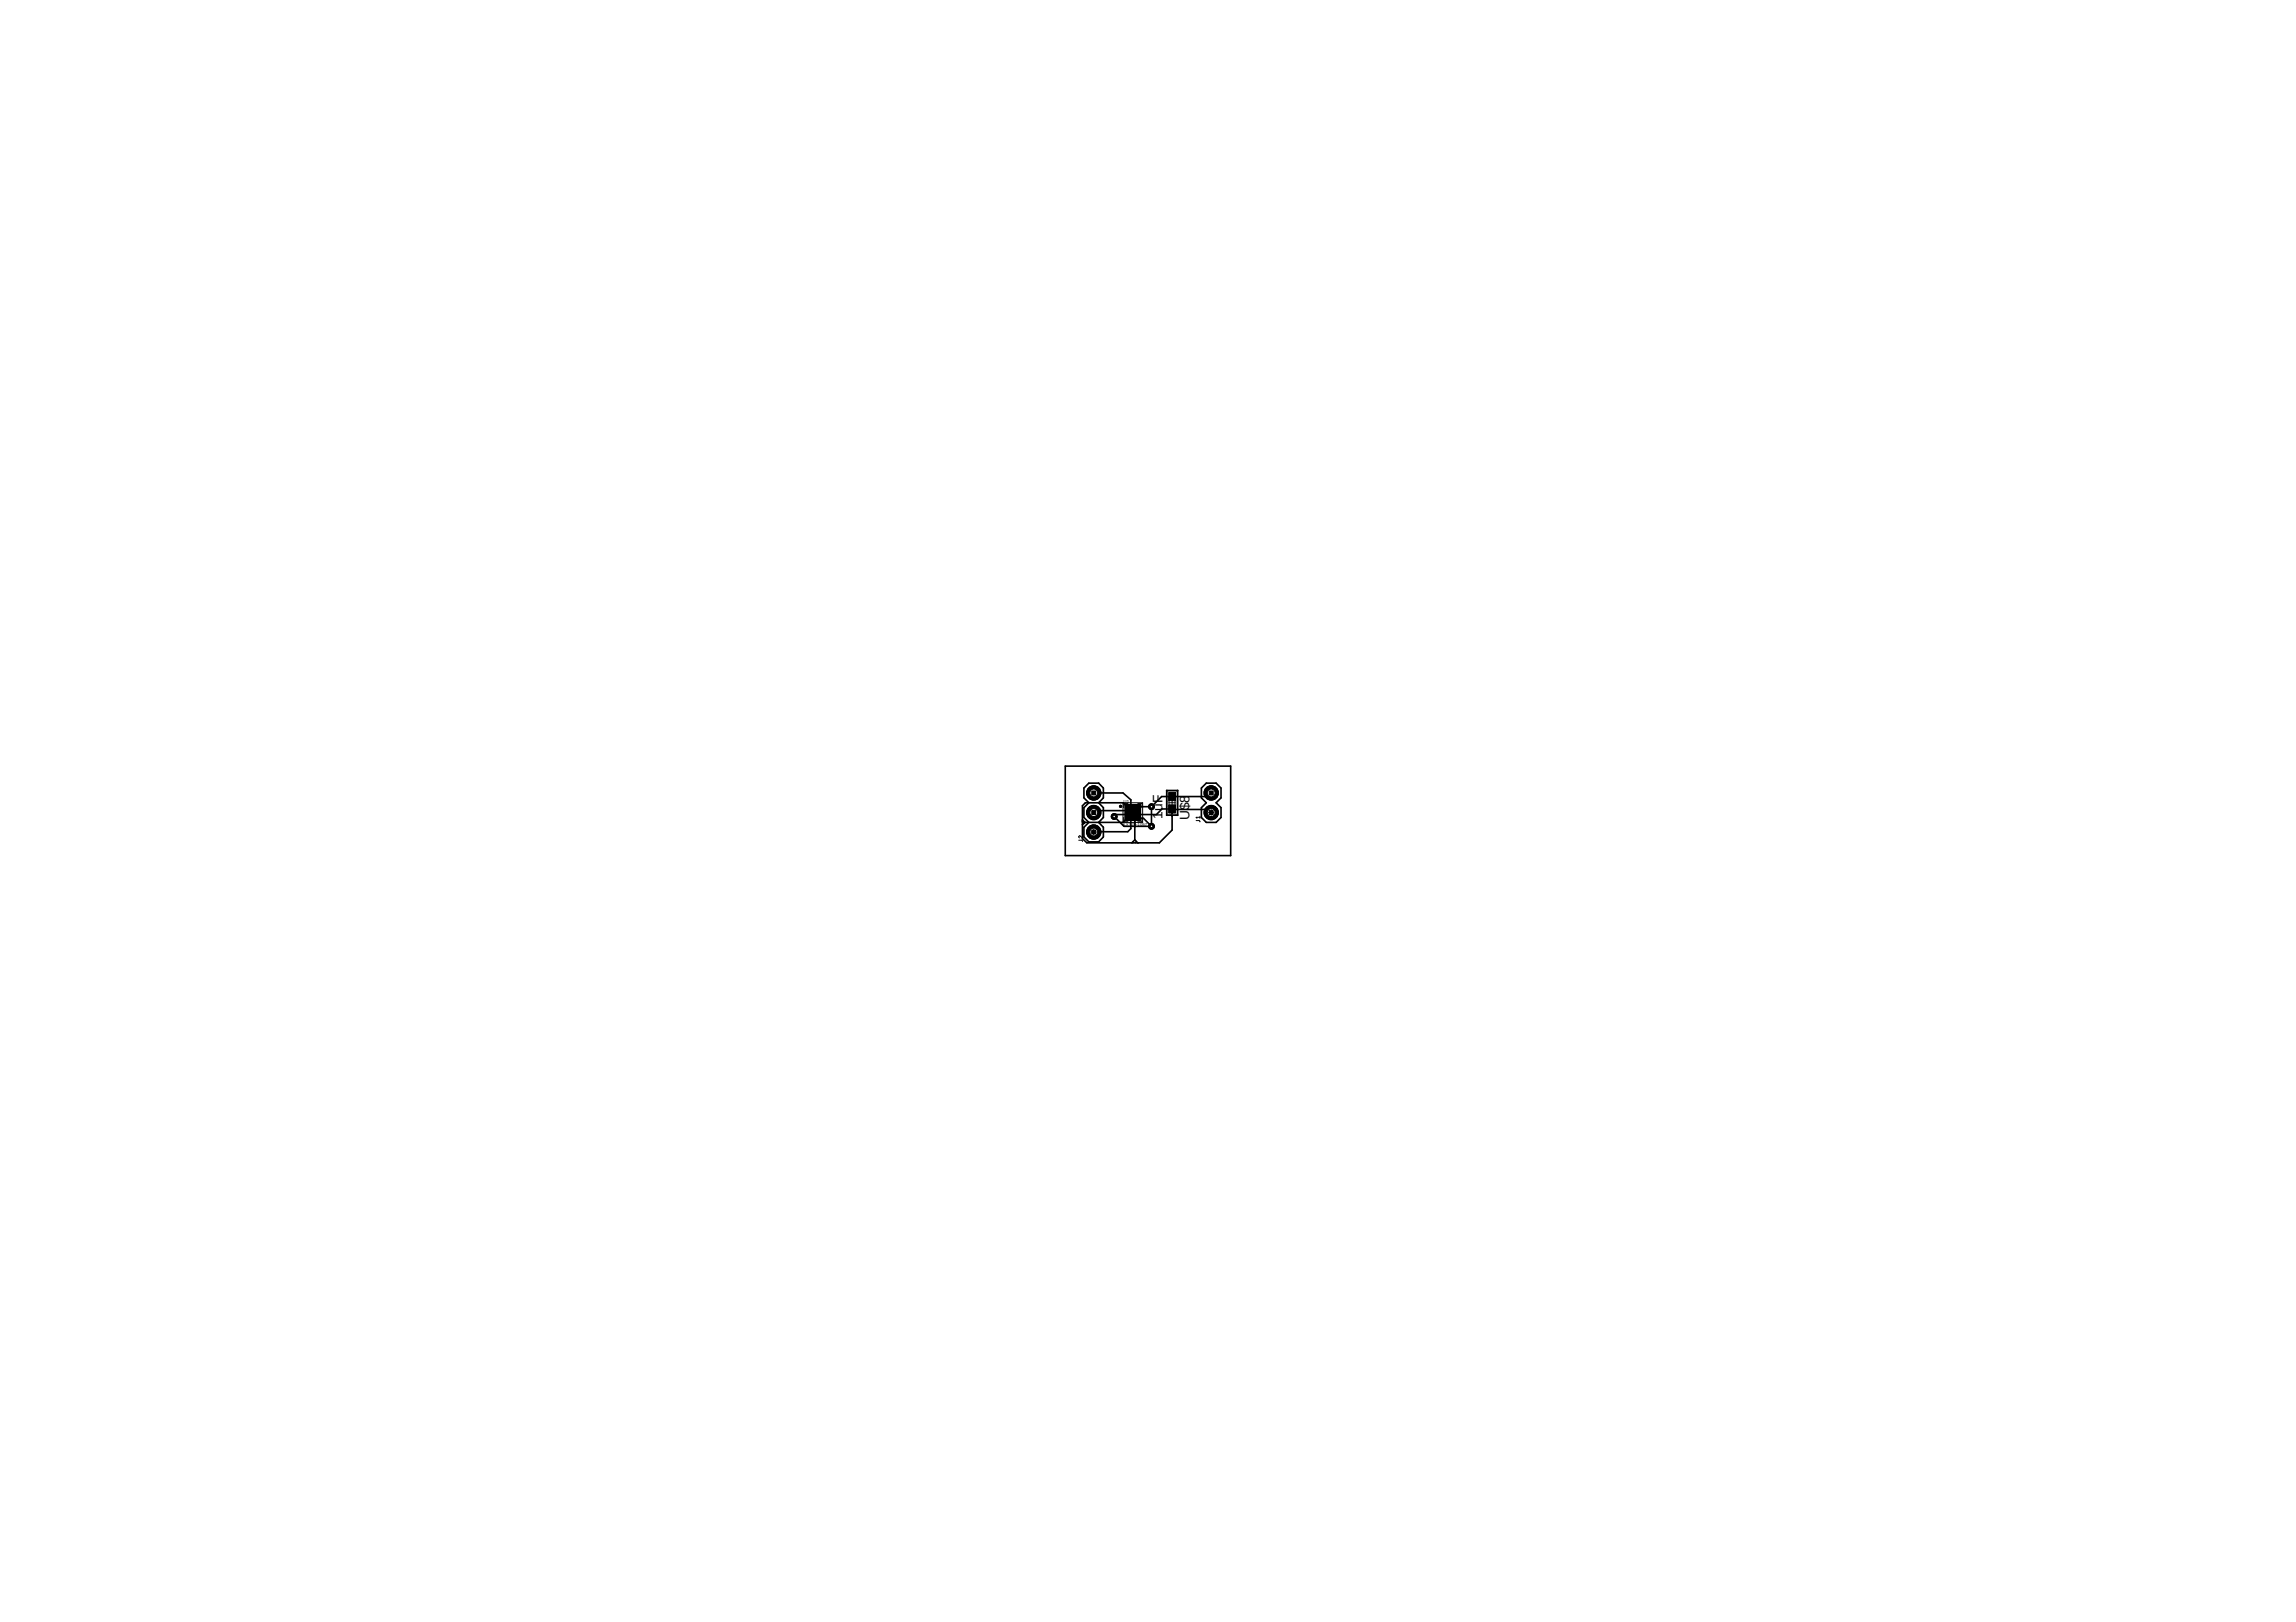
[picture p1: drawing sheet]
<svg xmlns="http://www.w3.org/2000/svg" width="297mm" height="210mm" viewBox="0 0 297 210" stroke-linecap="round" stroke-linejoin="round" font-family="sans-serif">
<defs><g id="words">
<g font-size="1.8">
<text x="150.4" y="106" transform="rotate(-90 150.4 106)">1uF</text>
<text x="153.9" y="106.1" transform="rotate(-90 153.9 106.1)">U$8</text>
</g>
<g font-size=".6">
<text x="145.3" y="106.8">KXTJ3</text>
<text x="145.4" y="103.9">U1</text>
<text x="147" y="106.8">-1057</text>
</g>
</g></defs>
<path d="M149 104.4v2.5h-3.6l-1.3-1.2" fill="none" stroke="#000" stroke-width=".21"/>
<circle cx="156.7" cy="105.2" r=".93" fill="#000" stroke="#000" stroke-width=".13"/>
<circle cx="156.7" cy="105.2" r=".51" fill="#fff" stroke="#000" stroke-width=".13"/>
<circle cx="156.7" cy="102.6" r=".93" fill="#000" stroke="#000" stroke-width=".13"/>
<circle cx="156.7" cy="102.6" r=".51" fill="#fff" stroke="#000" stroke-width=".13"/>
<circle cx="141.5" cy="107.7" r=".93" fill="#000" stroke="#000" stroke-width=".13"/>
<circle cx="141.5" cy="107.7" r=".51" fill="#fff" stroke="#000" stroke-width=".13"/>
<circle cx="141.5" cy="105.2" r=".93" fill="#000" stroke="#000" stroke-width=".13"/>
<circle cx="141.5" cy="105.2" r=".51" fill="#fff" stroke="#000" stroke-width=".13"/>
<circle cx="141.5" cy="102.6" r=".93" fill="#000" stroke="#000" stroke-width=".13"/>
<circle cx="141.5" cy="102.6" r=".51" fill="#fff" stroke="#000" stroke-width=".13"/>
<circle cx="149" cy="106.9" r=".38" fill="#000" stroke="#000" stroke-width=".13"/>
<circle cx="149" cy="106.9" r=".17" fill="#fff" stroke="#000" stroke-width=".13"/>
<circle cx="149" cy="104.4" r=".38" fill="#000" stroke="#000" stroke-width=".13"/>
<circle cx="149" cy="104.4" r=".17" fill="#fff" stroke="#000" stroke-width=".13"/>
<circle cx="144.1" cy="105.7" r=".38" fill="#000" stroke="#000" stroke-width=".13"/>
<circle cx="144.1" cy="105.7" r=".17" fill="#fff" stroke="#000" stroke-width=".13"/>
<g fill="#000" stroke="#000" stroke-width=".13">
<path d="M145.7 104.3h.2v.2h-.2zM145.7 104.8h.2v.2h-.2zM145.7 105.3h.2v.2h-.2zM145.7 105.8h.2v.2h-.2zM146.2 105.8h.2v.2h-.2zM146.2 104.3h.2v.2h-.2zM146.7 105.8h.2v.2h-.2zM146.7 104.3h.2v.2h-.2zM147.2 105.8h.2v.2h-.2zM147.2 105.3h.2v.2h-.2zM147.2 104.8h.2v.2h-.2zM147.2 104.3h.2v.2h-.2z"/>
<path d="M151.2 102.6h.9v1h-.9zM151.2 104.2h.9v1h-.9z"/>
</g>
<g fill="none" stroke="#000" stroke-width=".21">
<path d="M140 106.1l.4 .3M140 106.2l.3 .3M140 106.4l.2 .2M140.2 106.6l-.2 .1M140.4 106.4l-.2 .2M141.5 102.6h3.8l1 .9v.9M145.8 106v-.1l-.5 .5h-4.9M145.8 104.9h-4.1l-.2 .3M145.8 104.4l-.5-.5h-4.9l-.4 .4v4.2l.6 .6h9.4l1.6-1.7v-2.7M145.8 105.4h-1.4l-.3 .3M146.3 105.9h.1M146.3 105.9v1.3l-.4 .4-4.4 .1"/>
<path d="M146.8 104.4h.1M146.8 105.9v2.8M146.8 108.7l-.4 .4M146.8 108.7l.4 .4M146.8 104.4h2.2M147.3 105.9h.6l1.1 1M149 104.4h.1M151.6 104.7h-1.3l-.7 .7h-2.3l.1-.1v-.4h-.1M151.6 104.7l-.1 .2M151.6 104.7l4.7 .1 .4 .4M156.8 102.6h-.1l-.5 .5h-5.9l-1.3 1.3"/>
</g>
<path d="M146.6 108.9v.2M146.8 108.7l-.1 .1M146.8 108.7l.1 .2M146.8 108.7h.1M146.9 109.1h.1" fill="none" stroke="#000" stroke-width=".13"/>
<path d="M146.8 104.4h.1" fill="none" stroke="#000" stroke-width=".17"/>
<circle cx="156.7" cy="105.2" r=".93" fill="#000" stroke="#000" stroke-width=".13"/>
<circle cx="156.7" cy="105.2" r=".51" fill="#fff" stroke="#000" stroke-width=".13"/>
<circle cx="156.7" cy="102.6" r=".93" fill="#000" stroke="#000" stroke-width=".13"/>
<circle cx="156.7" cy="102.6" r=".51" fill="#fff" stroke="#000" stroke-width=".13"/>
<circle cx="141.5" cy="107.7" r=".93" fill="#000" stroke="#000" stroke-width=".13"/>
<circle cx="141.5" cy="107.7" r=".51" fill="#fff" stroke="#000" stroke-width=".13"/>
<circle cx="141.5" cy="105.2" r=".93" fill="#000" stroke="#000" stroke-width=".13"/>
<circle cx="141.5" cy="105.2" r=".51" fill="#fff" stroke="#000" stroke-width=".13"/>
<circle cx="141.5" cy="102.6" r=".93" fill="#000" stroke="#000" stroke-width=".13"/>
<circle cx="141.5" cy="102.6" r=".51" fill="#fff" stroke="#000" stroke-width=".13"/>
<circle cx="149" cy="106.9" r=".38" fill="#000" stroke="#000" stroke-width=".13"/>
<circle cx="149" cy="106.9" r=".17" fill="#fff" stroke="#000" stroke-width=".13"/>
<circle cx="149" cy="104.4" r=".38" fill="#000" stroke="#000" stroke-width=".13"/>
<circle cx="149" cy="104.4" r=".17" fill="#fff" stroke="#000" stroke-width=".13"/>
<circle cx="144.1" cy="105.7" r=".38" fill="#000" stroke="#000" stroke-width=".13"/>
<circle cx="144.1" cy="105.7" r=".17" fill="#fff" stroke="#000" stroke-width=".13"/>
<path d="M141.2 102.4h.6v.5h-.6zM141.2 104.9h.6v.5h-.6zM141.2 107.4h.6v.5h-.6zM145.6 104.2h2v2h-2zM145.9 104.5h1.3v1.3h-1.3zM150.9 102.3h1.5l-1.5 .1zM150.9 102.3h.1v3.2h-.1zM152.3 102.3h.1v3.2h-.1zM150.9 105.5l1.5-.1v.1h-1.5zM156.4 102.4h.6v.5h-.6zM156.4 104.9h.6v.5h-.6z" fill="#000" stroke="#000" stroke-width=".13"/>
<g fill="none" stroke="#000" stroke-width=".13">
<path d="M139.6 108.7h.4v.2M140 108.2v.2l-.2-.2h-.2v.2h.1M141.1 107.7h.8M141.5 107.3v.8M145.3 103.9h2.5v2.5h-2.5zM145.4 105.8v.5h.5M145.5 104.1h2.1v2.1h-2.1zM145.9 104h-.5v.5M146.2 105.2h.8M146.6 104.8v.7M147.2 104h.5v.5M147.7 105.8v.5h-.5"/>
<path d="M151.2 103.9h.9M151.2 103.1h.8v1.6h-.8zM151.6 103.4v.9M154.7 106.2h.5v.2M155.2 105.6v.3M155.2 105.8h-.5l.2 .1M156.3 105.2h.8M156.7 104.8v.7"/>
</g>
<g fill="none" stroke="#000" stroke-width=".21">
<path d="M137.8 99.1h21.4v11.6h-21.4zM140.9 101.3h1.2l.6 .7v1.3l-.6 .6 .6 .6v1.3l-.6 .6 .6 .7v1.2l-.6 .6h-1.2l-.7-.6v-1.2l.7-.7-.7-.6v-1.3l.7-.6-.7-.6v-1.3zM156.1 101.3h1.2l.7 .7v1.3l-.7 .6 .7 .6v1.3l-.7 .6h-1.2l-.7-.6v-1.3l.7-.6-.7-.6v-1.3z"/>
<circle cx="145" cy="104.4" r=".11"/>
</g>
<use href="#words"/>
</svg>
